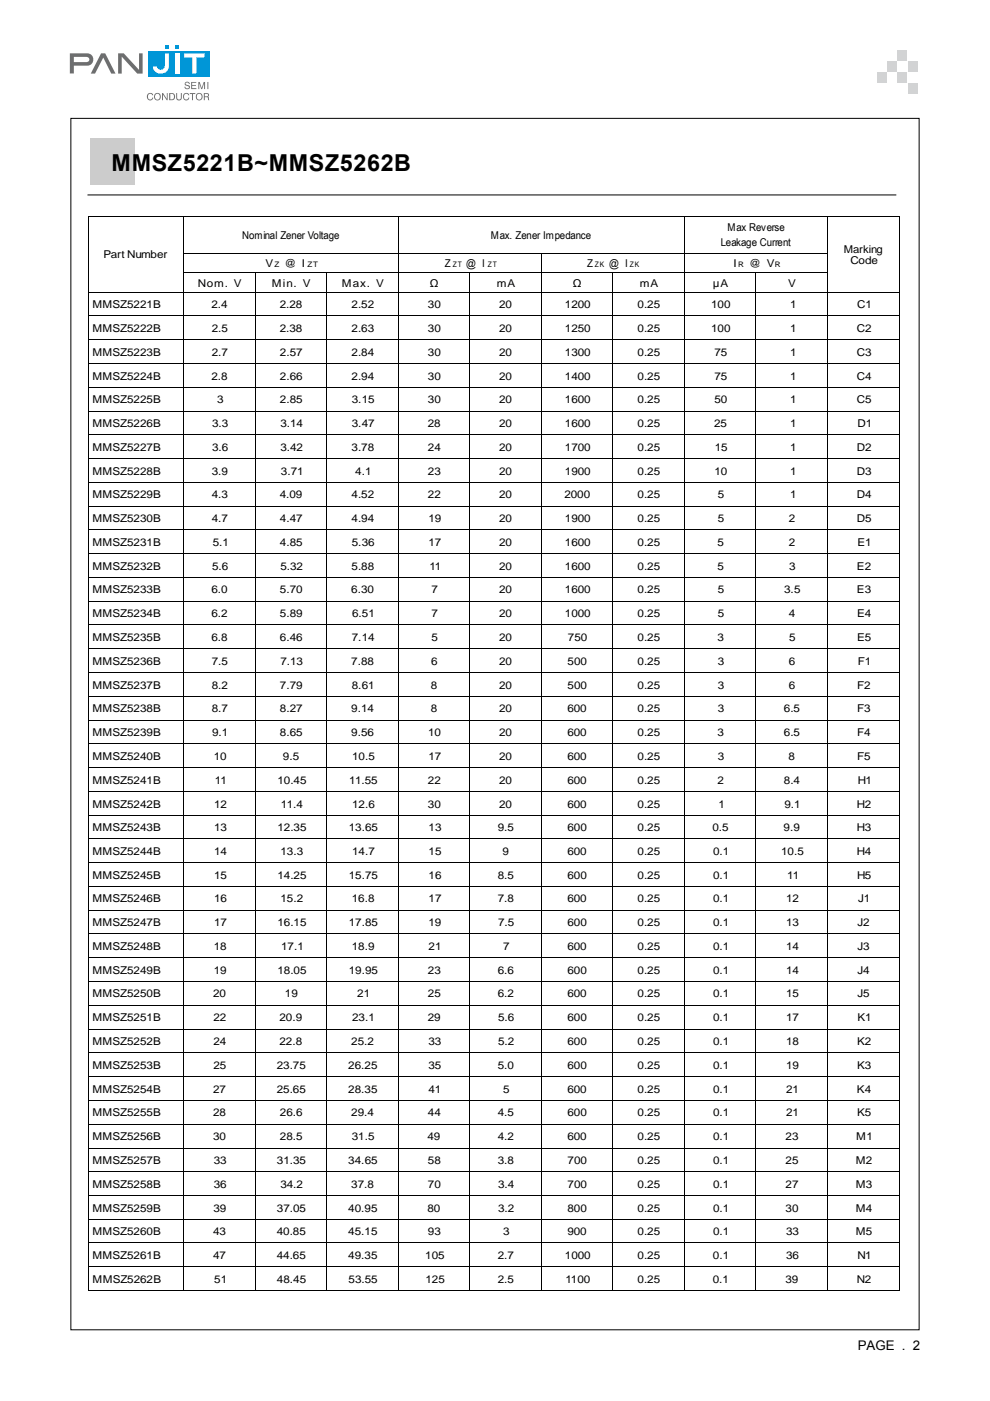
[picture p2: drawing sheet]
<svg xmlns="http://www.w3.org/2000/svg" width="210mm" height="297mm" viewBox="0 0 210 297" stroke-linecap="round" stroke-linejoin="round" font-family="sans-serif">
<defs><g id="words">
<text font-size="4.9" x="23.7" y="36.3">MMSZ5221B~MMSZ5262B</text>
<text font-size="2.8" x="181.9" y="286.3">PAGE . 2</text>
<g font-size="2.3">
<text x="51.3" y="50.6">Nominal Zener Voltage</text>
<text x="104.1" y="50.6">Max. Zener Impedance</text>
<text x="152.8" y="52.2">Leakage Current</text>
<text x="154.2" y="48.9">Max Reverse</text>
<text x="178.9" y="53.6">Marking</text>
<text x="21.9" y="54.7">Part Number</text>
<text x="56.3" y="56.6">V</text>
<text x="60.3" y="56.6">@ I</text>
<text x="94.3" y="56.6">Z</text>
<text x="98.8" y="56.6">@ I</text>
<text x="124.5" y="56.6">Z</text>
<text x="129.2" y="56.6">@ I</text>
<text x="155.5" y="56.6">I</text>
<text x="158.8" y="56.6">@ V</text>
<text x="180.3" y="55.9">Code</text>
<text x="19.6" y="65.3">MMSZ5221B</text>
<text x="42" y="60.8">Nom. V</text>
<text x="44.8" y="65.3">2.4</text>
<text x="57.7" y="60.8">Min. V</text>
<text x="59.3" y="65.3">2.28</text>
<text x="72.4" y="60.8">Max. V</text>
<text x="74.5" y="65.3">2.52</text>
<text x="90.7" y="65.3">30</text>
<text x="91.1" y="60.8">Ω</text>
<text x="105.4" y="60.8">mA</text>
<text x="105.9" y="65.3">20</text>
<text x="119.7" y="65.3">1200</text>
<text x="121.4" y="60.8">Ω</text>
<text x="135.2" y="65.3">0.25</text>
<text x="135.7" y="60.8">mA</text>
<text x="150.8" y="65.3">100</text>
<text x="151.2" y="60.8">μA</text>
<text x="167.1" y="60.8">V</text>
<text x="167.5" y="65.3">1</text>
<text x="181.8" y="65.3">C1</text>
<text x="19.6" y="70.4">MMSZ5222B</text>
<text x="44.9" y="70.4">2.5</text>
<text x="59.3" y="70.4">2.38</text>
<text x="74.5" y="70.4">2.63</text>
<text x="90.7" y="70.4">30</text>
<text x="105.9" y="70.4">20</text>
<text x="119.7" y="70.4">1250</text>
<text x="135.2" y="70.4">0.25</text>
<text x="150.8" y="70.4">100</text>
<text x="167.5" y="70.4">1</text>
<text x="181.7" y="70.4">C2</text>
<text x="19.6" y="75.4">MMSZ5223B</text>
<text x="44.9" y="75.4">2.7</text>
<text x="59.4" y="75.4">2.57</text>
<text x="74.5" y="75.4">2.84</text>
<text x="90.7" y="75.4">30</text>
<text x="105.9" y="75.4">20</text>
<text x="119.7" y="75.4">1300</text>
<text x="135.2" y="75.4">0.25</text>
<text x="151.5" y="75.4">75</text>
<text x="167.5" y="75.4">1</text>
<text x="181.7" y="75.4">C3</text>
<text x="19.6" y="80.5">MMSZ5224B</text>
<text x="44.8" y="80.5">2.8</text>
<text x="59.4" y="80.5">2.66</text>
<text x="74.5" y="80.5">2.94</text>
<text x="90.7" y="80.5">30</text>
<text x="105.9" y="80.5">20</text>
<text x="119.7" y="80.5">1400</text>
<text x="135.2" y="80.5">0.25</text>
<text x="151.5" y="80.5">75</text>
<text x="167.5" y="80.5">1</text>
<text x="181.7" y="80.5">C4</text>
<text x="19.6" y="85.5">MMSZ5225B</text>
<text x="46" y="85.5">3</text>
<text x="59.4" y="85.5">2.85</text>
<text x="74.6" y="85.5">3.15</text>
<text x="90.7" y="85.5">30</text>
<text x="105.9" y="85.5">20</text>
<text x="119.7" y="85.5">1600</text>
<text x="135.2" y="85.5">0.25</text>
<text x="151.5" y="85.5">50</text>
<text x="167.5" y="85.5">1</text>
<text x="181.7" y="85.5">C5</text>
<text x="19.6" y="90.6">MMSZ5226B</text>
<text x="19.6" y="95.6">MMSZ5227B</text>
<text x="45" y="90.6">3.3</text>
<text x="45" y="95.6">3.6</text>
<text x="59.4" y="90.6">3.14</text>
<text x="59.4" y="95.6">3.42</text>
<text x="74.5" y="95.6">3.78</text>
<text x="74.6" y="90.6">3.47</text>
<text x="90.7" y="90.6">28</text>
<text x="90.7" y="95.6">24</text>
<text x="105.9" y="90.6">20</text>
<text x="105.9" y="95.6">20</text>
<text x="119.7" y="90.6">1600</text>
<text x="119.7" y="95.6">1700</text>
<text x="135.2" y="90.6">0.25</text>
<text x="135.2" y="95.6">0.25</text>
<text x="151.4" y="90.6">25</text>
<text x="151.5" y="95.6">15</text>
<text x="167.5" y="90.6">1</text>
<text x="167.5" y="95.6">1</text>
<text x="181.7" y="95.6">D2</text>
<text x="181.8" y="90.6">D1</text>
<text x="19.6" y="100.6">MMSZ5228B</text>
<text x="44.9" y="100.6">3.9</text>
<text x="59.5" y="100.6">3.71</text>
<text x="75.3" y="100.6">4.1</text>
<text x="90.7" y="100.6">23</text>
<text x="105.9" y="100.6">20</text>
<text x="119.7" y="100.6">1900</text>
<text x="135.2" y="100.6">0.25</text>
<text x="151.5" y="100.6">10</text>
<text x="167.5" y="100.6">1</text>
<text x="181.7" y="100.6">D3</text>
<text x="19.6" y="105.7">MMSZ5229B</text>
<text x="44.9" y="105.7">4.3</text>
<text x="59.3" y="105.7">4.09</text>
<text x="74.5" y="105.7">4.52</text>
<text x="90.7" y="105.7">22</text>
<text x="105.9" y="105.7">20</text>
<text x="119.7" y="105.7">2000</text>
<text x="135.2" y="105.7">0.25</text>
<text x="152.2" y="105.7">5</text>
<text x="167.5" y="105.7">1</text>
<text x="181.7" y="105.7">D4</text>
<text x="19.6" y="110.7">MMSZ5230B</text>
<text x="44.9" y="110.7">4.7</text>
<text x="59.4" y="110.7">4.47</text>
<text x="74.5" y="110.7">4.94</text>
<text x="90.8" y="110.7">19</text>
<text x="105.9" y="110.7">20</text>
<text x="119.7" y="110.7">1900</text>
<text x="135.2" y="110.7">0.25</text>
<text x="152.2" y="110.7">5</text>
<text x="167.3" y="110.7">2</text>
<text x="181.7" y="110.7">D5</text>
<text x="19.6" y="115.7">MMSZ5231B</text>
<text x="45.1" y="115.7">5.1</text>
<text x="59.4" y="115.7">4.85</text>
<text x="74.6" y="115.7">5.36</text>
<text x="90.8" y="115.7">17</text>
<text x="105.9" y="115.7">20</text>
<text x="119.7" y="115.7">1600</text>
<text x="135.2" y="115.7">0.25</text>
<text x="152.1" y="115.7">5</text>
<text x="167.3" y="115.7">2</text>
<text x="181.8" y="115.7">E1</text>
<text x="19.6" y="120.8">MMSZ5232B</text>
<text x="19.6" y="125.8">MMSZ5233B</text>
<text x="44.8" y="125.8">6.0</text>
<text x="45" y="120.8">5.6</text>
<text x="59.4" y="125.8">5.70</text>
<text x="59.4" y="120.8">5.32</text>
<text x="74.5" y="125.8">6.30</text>
<text x="74.5" y="120.8">5.88</text>
<text x="91" y="120.8">11</text>
<text x="91.5" y="125.8">7</text>
<text x="105.9" y="120.8">20</text>
<text x="105.9" y="125.8">20</text>
<text x="119.7" y="120.8">1600</text>
<text x="119.7" y="125.8">1600</text>
<text x="135.2" y="120.8">0.25</text>
<text x="135.2" y="125.8">0.25</text>
<text x="152.1" y="120.8">5</text>
<text x="152.2" y="125.8">5</text>
<text x="166.3" y="125.8">3.5</text>
<text x="167.3" y="120.8">3</text>
<text x="181.7" y="120.8">E2</text>
<text x="181.7" y="125.8">E3</text>
<text x="19.6" y="130.9">MMSZ5234B</text>
<text x="44.8" y="130.9">6.2</text>
<text x="59.4" y="130.9">5.89</text>
<text x="74.7" y="130.9">6.51</text>
<text x="91.5" y="130.9">7</text>
<text x="105.9" y="130.9">20</text>
<text x="119.7" y="130.9">1000</text>
<text x="135.2" y="130.9">0.25</text>
<text x="152.2" y="130.9">5</text>
<text x="167.3" y="130.9">4</text>
<text x="181.7" y="130.9">E4</text>
<text x="19.6" y="135.9">MMSZ5235B</text>
<text x="44.8" y="135.9">6.8</text>
<text x="59.4" y="135.9">6.46</text>
<text x="74.6" y="135.9">7.14</text>
<text x="91.5" y="135.9">5</text>
<text x="105.9" y="135.9">20</text>
<text x="120.4" y="135.9">750</text>
<text x="135.2" y="135.9">0.25</text>
<text x="152.1" y="135.9">3</text>
<text x="167.3" y="135.9">5</text>
<text x="181.7" y="135.9">E5</text>
<text x="19.6" y="140.9">MMSZ5236B</text>
<text x="44.9" y="140.9">7.5</text>
<text x="59.4" y="140.9">7.13</text>
<text x="74.5" y="140.9">7.88</text>
<text x="91.4" y="140.9">6</text>
<text x="105.9" y="140.9">20</text>
<text x="120.3" y="140.9">500</text>
<text x="135.2" y="140.9">0.25</text>
<text x="152.2" y="140.9">3</text>
<text x="167.3" y="140.9">6</text>
<text x="181.9" y="140.9">F1</text>
<text x="19.6" y="146">MMSZ5237B</text>
<text x="44.9" y="146">8.2</text>
<text x="59.4" y="146">7.79</text>
<text x="74.6" y="146">8.61</text>
<text x="91.3" y="146">8</text>
<text x="105.9" y="146">20</text>
<text x="120.3" y="146">500</text>
<text x="135.2" y="146">0.25</text>
<text x="152.2" y="146">3</text>
<text x="167.3" y="146">6</text>
<text x="181.8" y="146">F2</text>
<text x="19.6" y="151">MMSZ5238B</text>
<text x="44.9" y="151">8.7</text>
<text x="59.4" y="151">8.27</text>
<text x="74.5" y="151">9.14</text>
<text x="91.3" y="151">8</text>
<text x="105.9" y="151">20</text>
<text x="120.3" y="151">600</text>
<text x="135.2" y="151">0.25</text>
<text x="152.2" y="151">3</text>
<text x="166.2" y="151">6.5</text>
<text x="181.8" y="151">F3</text>
<text x="19.6" y="156.1">MMSZ5239B</text>
<text x="19.6" y="161.1">MMSZ5240B</text>
<text x="45" y="156.1">9.1</text>
<text x="45.3" y="161.1">10</text>
<text x="59.4" y="156.1">8.65</text>
<text x="60" y="161.1">9.5</text>
<text x="74.5" y="156.1">9.56</text>
<text x="74.7" y="161.1">10.5</text>
<text x="90.8" y="156.1">10</text>
<text x="90.8" y="161.1">17</text>
<text x="105.9" y="156.1">20</text>
<text x="105.9" y="161.1">20</text>
<text x="120.3" y="156.1">600</text>
<text x="120.3" y="161.1">600</text>
<text x="135.2" y="156.1">0.25</text>
<text x="135.2" y="161.1">0.25</text>
<text x="152.1" y="156.1">3</text>
<text x="152.2" y="161.1">3</text>
<text x="166.2" y="156.1">6.5</text>
<text x="167.2" y="161.1">8</text>
<text x="181.8" y="156.1">F4</text>
<text x="181.8" y="161.1">F5</text>
<text x="19.6" y="166.1">MMSZ5241B</text>
<text x="45.5" y="166.1">11</text>
<text x="58.8" y="166.1">10.45</text>
<text x="74" y="166.1">11.55</text>
<text x="90.7" y="166.1">22</text>
<text x="105.9" y="166.1">20</text>
<text x="120.3" y="166.1">600</text>
<text x="135.2" y="166.1">0.25</text>
<text x="152.1" y="166.1">2</text>
<text x="166.2" y="166.1">8.4</text>
<text x="181.9" y="166.1">H1</text>
<text x="19.6" y="171.2">MMSZ5242B</text>
<text x="45.4" y="171.2">12</text>
<text x="59.5" y="171.2">11.4</text>
<text x="74.7" y="171.2">12.6</text>
<text x="90.7" y="171.2">30</text>
<text x="105.9" y="171.2">20</text>
<text x="120.3" y="171.2">600</text>
<text x="135.2" y="171.2">0.25</text>
<text x="152.4" y="171.2">1</text>
<text x="166.3" y="171.2">9.1</text>
<text x="181.7" y="171.2">H2</text>
<text x="19.6" y="176.2">MMSZ5243B</text>
<text x="45.4" y="176.2">13</text>
<text x="58.8" y="176.2">12.35</text>
<text x="74" y="176.2">13.65</text>
<text x="90.9" y="176.2">13</text>
<text x="105.6" y="176.2">9.5</text>
<text x="120.3" y="176.2">600</text>
<text x="135.2" y="176.2">0.25</text>
<text x="151" y="176.2">0.5</text>
<text x="166.2" y="176.2">9.9</text>
<text x="181.7" y="176.2">H3</text>
<text x="19.6" y="181.3">MMSZ5244B</text>
<text x="45.4" y="181.3">14</text>
<text x="59.5" y="181.3">13.3</text>
<text x="74.7" y="181.3">14.7</text>
<text x="90.9" y="181.3">15</text>
<text x="106.5" y="181.3">9</text>
<text x="120.3" y="181.3">600</text>
<text x="135.2" y="181.3">0.25</text>
<text x="151.2" y="181.3">0.1</text>
<text x="165.6" y="181.3">10.5</text>
<text x="181.7" y="181.3">H4</text>
<text x="19.6" y="186.3">MMSZ5245B</text>
<text x="19.6" y="191.3">MMSZ5246B</text>
<text x="45.4" y="186.3">15</text>
<text x="45.4" y="191.3">16</text>
<text x="58.8" y="186.3">14.25</text>
<text x="59.5" y="191.3">15.2</text>
<text x="74" y="186.3">15.75</text>
<text x="74.6" y="191.3">16.8</text>
<text x="90.9" y="186.3">16</text>
<text x="90.9" y="191.3">17</text>
<text x="105.6" y="186.3">8.5</text>
<text x="105.6" y="191.3">7.8</text>
<text x="120.3" y="191.3">600</text>
<text x="120.3" y="186.3">600</text>
<text x="135.2" y="186.3">0.25</text>
<text x="135.2" y="191.3">0.25</text>
<text x="151.2" y="186.3">0.1</text>
<text x="151.2" y="191.3">0.1</text>
<text x="166.7" y="191.3">12</text>
<text x="166.9" y="186.3">11</text>
<text x="181.7" y="186.3">H5</text>
<text x="181.9" y="191.3">J1</text>
<text x="19.6" y="196.4">MMSZ5247B</text>
<text x="45.4" y="196.4">17</text>
<text x="58.8" y="196.4">16.15</text>
<text x="74" y="196.4">17.85</text>
<text x="90.8" y="196.4">19</text>
<text x="105.6" y="196.4">7.5</text>
<text x="120.3" y="196.4">600</text>
<text x="135.2" y="196.4">0.25</text>
<text x="151.2" y="196.4">0.1</text>
<text x="166.7" y="196.4">13</text>
<text x="181.8" y="196.4">J2</text>
<text x="19.6" y="201.4">MMSZ5248B</text>
<text x="45.3" y="201.4">18</text>
<text x="59.6" y="201.4">17.1</text>
<text x="74.6" y="201.4">18.9</text>
<text x="90.9" y="201.4">21</text>
<text x="106.7" y="201.4">7</text>
<text x="120.3" y="201.4">600</text>
<text x="135.2" y="201.4">0.25</text>
<text x="151.2" y="201.4">0.1</text>
<text x="166.7" y="201.4">14</text>
<text x="181.8" y="201.4">J3</text>
<text x="19.6" y="206.4">MMSZ5249B</text>
<text x="45.3" y="206.4">19</text>
<text x="58.8" y="206.4">18.05</text>
<text x="74" y="206.4">19.95</text>
<text x="90.7" y="206.4">23</text>
<text x="105.6" y="206.4">6.6</text>
<text x="120.3" y="206.4">600</text>
<text x="135.2" y="206.4">0.25</text>
<text x="151.2" y="206.4">0.1</text>
<text x="166.7" y="206.4">14</text>
<text x="181.8" y="206.4">J4</text>
<text x="19.6" y="211.5">MMSZ5250B</text>
<text x="45.2" y="211.5">20</text>
<text x="60.4" y="211.5">19</text>
<text x="75.7" y="211.5">21</text>
<text x="90.7" y="211.5">25</text>
<text x="105.6" y="211.5">6.2</text>
<text x="120.3" y="211.5">600</text>
<text x="135.2" y="211.5">0.25</text>
<text x="151.2" y="211.5">0.1</text>
<text x="166.7" y="211.5">15</text>
<text x="181.8" y="211.5">J5</text>
<text x="19.6" y="216.6">MMSZ5251B</text>
<text x="19.6" y="221.6">MMSZ5252B</text>
<text x="45.3" y="216.6">22</text>
<text x="45.3" y="221.6">24</text>
<text x="59.3" y="216.6">20.9</text>
<text x="59.3" y="221.6">22.8</text>
<text x="74.5" y="221.6">25.2</text>
<text x="74.7" y="216.6">23.1</text>
<text x="90.7" y="216.6">29</text>
<text x="90.8" y="221.6">33</text>
<text x="105.6" y="216.6">5.6</text>
<text x="105.6" y="221.6">5.2</text>
<text x="120.3" y="216.6">600</text>
<text x="120.3" y="221.6">600</text>
<text x="135.2" y="216.6">0.25</text>
<text x="135.2" y="221.6">0.25</text>
<text x="151.2" y="216.6">0.1</text>
<text x="151.2" y="221.6">0.1</text>
<text x="166.7" y="221.6">18</text>
<text x="166.7" y="216.6">17</text>
<text x="181.7" y="221.6">K2</text>
<text x="181.8" y="216.6">K1</text>
<text x="19.6" y="226.6">MMSZ5253B</text>
<text x="45.3" y="226.6">25</text>
<text x="58.7" y="226.6">23.75</text>
<text x="73.8" y="226.6">26.25</text>
<text x="90.8" y="226.6">35</text>
<text x="105.6" y="226.6">5.0</text>
<text x="120.3" y="226.6">600</text>
<text x="135.2" y="226.6">0.25</text>
<text x="151.2" y="226.6">0.1</text>
<text x="166.7" y="226.6">19</text>
<text x="181.7" y="226.6">K3</text>
<text x="19.6" y="231.7">MMSZ5254B</text>
<text x="45.2" y="231.7">27</text>
<text x="58.7" y="231.7">25.65</text>
<text x="73.8" y="231.7">28.35</text>
<text x="90.8" y="231.7">41</text>
<text x="106.7" y="231.7">5</text>
<text x="120.3" y="231.7">600</text>
<text x="135.2" y="231.7">0.25</text>
<text x="151.2" y="231.7">0.1</text>
<text x="166.7" y="231.7">21</text>
<text x="181.7" y="231.7">K4</text>
<text x="19.6" y="236.7">MMSZ5255B</text>
<text x="45.2" y="236.7">28</text>
<text x="59.4" y="236.7">26.6</text>
<text x="74.5" y="236.7">29.4</text>
<text x="90.7" y="236.7">44</text>
<text x="105.6" y="236.7">4.5</text>
<text x="120.3" y="236.7">600</text>
<text x="135.2" y="236.7">0.25</text>
<text x="151.2" y="236.7">0.1</text>
<text x="166.7" y="236.7">21</text>
<text x="181.7" y="236.7">K5</text>
<text x="19.6" y="241.8">MMSZ5256B</text>
<text x="45.2" y="241.8">30</text>
<text x="59.4" y="241.8">28.5</text>
<text x="74.6" y="241.8">31.5</text>
<text x="90.7" y="241.8">49</text>
<text x="105.6" y="241.8">4.2</text>
<text x="120.3" y="241.8">600</text>
<text x="135.2" y="241.8">0.25</text>
<text x="151.2" y="241.8">0.1</text>
<text x="166.6" y="241.8">23</text>
<text x="181.6" y="241.8">M1</text>
<text x="19.6" y="246.8">MMSZ5257B</text>
<text x="19.6" y="251.8">MMSZ5258B</text>
<text x="45.3" y="246.8">33</text>
<text x="45.3" y="251.8">36</text>
<text x="58.7" y="246.8">31.35</text>
<text x="59.4" y="251.8">34.2</text>
<text x="73.8" y="246.8">34.65</text>
<text x="74.5" y="251.8">37.8</text>
<text x="90.7" y="246.8">58</text>
<text x="90.7" y="251.8">70</text>
<text x="105.6" y="246.8">3.8</text>
<text x="105.6" y="251.8">3.4</text>
<text x="120.3" y="246.8">700</text>
<text x="120.3" y="251.8">700</text>
<text x="135.2" y="246.8">0.25</text>
<text x="135.2" y="251.8">0.25</text>
<text x="151.2" y="246.8">0.1</text>
<text x="151.2" y="251.8">0.1</text>
<text x="166.6" y="246.8">25</text>
<text x="166.6" y="251.8">27</text>
<text x="181.4" y="246.8">M2</text>
<text x="181.4" y="251.8">M3</text>
<text x="19.6" y="256.9">MMSZ5259B</text>
<text x="45.3" y="256.9">39</text>
<text x="58.7" y="256.9">37.05</text>
<text x="73.8" y="256.9">40.95</text>
<text x="90.7" y="256.9">80</text>
<text x="105.6" y="256.9">3.2</text>
<text x="120.3" y="256.9">800</text>
<text x="135.2" y="256.9">0.25</text>
<text x="151.2" y="256.9">0.1</text>
<text x="166.6" y="256.9">30</text>
<text x="181.4" y="256.9">M4</text>
<text x="19.6" y="261.9">MMSZ5260B</text>
<text x="45.2" y="261.9">43</text>
<text x="58.7" y="261.9">40.85</text>
<text x="73.8" y="261.9">45.15</text>
<text x="90.7" y="261.9">93</text>
<text x="106.7" y="261.9">3</text>
<text x="120.3" y="261.9">900</text>
<text x="135.2" y="261.9">0.25</text>
<text x="151.2" y="261.9">0.1</text>
<text x="166.7" y="261.9">33</text>
<text x="181.4" y="261.9">M5</text>
<text x="19.6" y="266.9">MMSZ5261B</text>
<text x="45.2" y="266.9">47</text>
<text x="58.7" y="266.9">44.65</text>
<text x="73.8" y="266.9">49.35</text>
<text x="90.1" y="266.9">105</text>
<text x="105.6" y="266.9">2.7</text>
<text x="119.7" y="266.9">1000</text>
<text x="135.2" y="266.9">0.25</text>
<text x="151.2" y="266.9">0.1</text>
<text x="166.7" y="266.9">36</text>
<text x="181.8" y="266.9">N1</text>
<text x="19.6" y="272">MMSZ5262B</text>
<text x="45.4" y="272">51</text>
<text x="58.7" y="272">48.45</text>
<text x="73.9" y="272">53.55</text>
<text x="90.2" y="272">125</text>
<text x="105.5" y="272">2.5</text>
<text x="119.9" y="272">1100</text>
<text x="135.2" y="272">0.25</text>
<text x="151.1" y="272">0.1</text>
<text x="166.5" y="272">39</text>
<text x="181.7" y="272">N2</text>
</g>
<g font-size="1.6">
<text x="58.2" y="56.6">Z</text>
<text x="65.2" y="56.6">ZT</text>
<text x="96" y="56.5">ZT</text>
<text x="103.4" y="56.5">ZT</text>
<text x="126.1" y="56.6">ZK</text>
<text x="133.5" y="56.6">ZK</text>
<text x="156.5" y="56.6">R</text>
<text x="164.3" y="56.6">R</text>
</g>
</g></defs>
<path d="M31.4 10.8h13v5.4h-13z" fill="#0096d7"/>
<g fill="#6d6e70">
<path d="M21.4 11.3h.9l2.2 4.3h-.9l-1.7-3.4-1.8 3.4h-.9z" fill-rule="evenodd"/>
<path d="M25 11.3h1.2l3.3 3.5v-3.5h.7v4.3h-1.1l-3.3-3.6v3.6h-.8z" fill-rule="evenodd"/>
</g>
<path d="M34.9 11.3h.9v2.7a1.73 1.73 0 0 1-1.7 1.6 1.73 1.73 0 0 1-1.7-1.5h.8l.3 .5a.83 .83 0 0 0 .9 .2 .83 .83 0 0 0 .5-.7z" fill-rule="evenodd" fill="#fff"/>
<path d="M14.8 11.3h3.7a1.31 1.31 0 0 1 1.3 1.3 1.31 1.31 0 0 1-1.3 1.3h-2.8v1.7h-.9zM15.7 12.1h2.9a.52 .52 0 0 1 .3 .5 .52 .52 0 0 1-.2 .5l-3 .1z" fill-rule="evenodd" fill="#6d6e70"/>
<path d="M37.1 11.3h1v4.3h-1z" fill="#fff"/>
<path d="M39 11.3h4.4v.9h-1.8v3.4h-.8v-3.4h-1.8z" fill-rule="evenodd" fill="#fff"/>
<g fill="#0096d7">
<path d="M35 9.5h.8v.8h-.8z"/>
<path d="M37.1 9.5h.8v.8h-.8z"/>
</g>
<g fill="#6d6e70">
<path d="M39.3 17.5l.7-.1 .2 .4h-.2a.3 .3 0 0 0-.3-.3 .3 .3 0 0 0-.2 .5h.2a.49 .49 0 0 1 .6 .6 .49 .49 0 0 1-.8 .3l-.4-.3v-.2h.2a.33 .33 0 0 0 .4 .4 .33 .33 0 0 0 .2-.5l-.2-.1a.45 .45 0 0 1-.5-.2 .45 .45 0 0 1 .1-.5zM40.5 17.4h1.1v.2h-.9v.4h.9v.2h-.9v.5h.9v.2h-1.1zM42 17.4h.3l.4 1.3 .5-1.3h.3v1.5h-.2v-1.3l-.4 1.3h-.2l-.4-1.3v1.3h-.3zM44 17.4h.2v1.5h-.2z" fill-rule="evenodd"/>
<path d="M31.3 19.9a.66 .66 0 0 1 .7-.2 .66 .66 0 0 1 .5 .5h-.2a.56 .56 0 0 0-1 .2 .56 .56 0 0 0 .7 .7l.3-.4h.2a.73 .73 0 0 1-1.1 .5 .73 .73 0 0 1-.2-1.1zM33 20.1a.6 .6 0 0 0-.1 .8 .6 .6 0 0 0 .9 0 .6 .6 0 0 0-.1-.8l-.3-.2zM32.9 19.9a.75 .75 0 0 1 1.1 .1 .75 .75 0 0 1-.3 1.1 .75 .75 0 0 1-1-.4zM34.3 19.7h.3l.8 1.3v-1.3h.1v1.5h-.2l-.7-1.2v1.2h-.3zM36.1 19.9v1.2a.61 .61 0 0 0 .8-.6 .61 .61 0 0 0-.8-.6zM35.9 19.7h.5a.76 .76 0 0 1 .7 .8 .76 .76 0 0 1-.7 .7h-.5zM37.4 19.7h.2v1a.39 .39 0 0 0 .4 .4 .39 .39 0 0 0 .3-.4v-1h.2v1a.6 .6 0 0 1-.5 .6 .6 .6 0 0 1-.6-.6zM39 19.9a.66 .66 0 0 1 1.1 .3h-.2a.51 .51 0 0 0-.7-.3 .51 .51 0 0 0-.2 .8 .45 .45 0 0 0 .5 .4 .45 .45 0 0 0 .4-.4h.2a.7 .7 0 0 1-.9 .6 .7 .7 0 0 1-.4-1.1zM40.2 19.7h1.2v.2h-.5v1.3h-.2v-1.3h-.5zM41.8 20.1a.57 .57 0 0 0 .1 .9 .57 .57 0 0 0 .8-.3 .55 .55 0 0 0-.2-.7 .55 .55 0 0 0-.7 .1zM41.7 19.9a.75 .75 0 0 1 1.1 .1 .75 .75 0 0 1-.1 1.1 .75 .75 0 0 1-1.1-.2l-.1-.6zM43.4 19.9v.5l.7-.1-.1-.3zM43.2 19.7h.6a.43 .43 0 0 1 .5 .3 .43 .43 0 0 1-.2 .5l.3 .7h-.3l-.1-.5-.3-.1h-.3v.6h-.2z" fill-rule="evenodd"/>
</g>
<path d="M15 25.1h179.9v256.8h-179.9z" fill="none" stroke="#000" stroke-width=".21"/>
<g fill="#d1d3d4">
<path d="M190.4 15.4h1.9v2.1h-1.9z"/>
<path d="M192.6 13h2v2.2h-2z"/>
<path d="M192.6 17.6h2v2.1h-2z"/>
<path d="M186 15.4h2v2.1h-2z"/>
<path d="M188.2 13h2v2.2h-2z"/>
<path d="M190.4 10.6h1.9v2.1h-1.9z"/>
</g>
<path d="M19 29.3h9.5v9.8h-9.5z" fill="#ccc"/>
<g fill="none" stroke="#000" stroke-width=".21">
<path d="M18.5 41.3h171.5M18.7 45.9v7.7M18.7 53.7v4.1M18.7 57.9v4M18.8 45.8h171.9M39 45.9v7.7M39 53.7v4.1M39 57.9v4M39 53.7h45.4M39 57.8h15.1M54.1 57.9v4M54.2 57.8h15"/>
<path d="M69.3 57.9v4M69.3 57.8h15.1M84.5 45.9v7.7M84.5 53.7v4.1M84.5 57.9v4M84.5 53.7h30.2M84.5 57.8h15.1M99.6 57.9v4M99.7 57.8h15M114.8 53.7v4.1M114.8 57.9v4M114.8 53.7h30.3"/>
<path d="M114.8 57.8h15.1M129.9 57.9v4M130 57.8h15.1M145.1 45.9v7.7M145.1 53.7v4.1M145.1 57.9v4M145.2 53.7h30.2M145.2 57.8h15M160.2 57.9v4M160.3 57.8h15.1M175.4 45.9v7.7M175.4 53.7v4.1"/>
<path d="M175.4 57.9v4M190.7 45.9v7.7M190.7 53.7v4.1M190.7 57.9v4M18.7 62v4.9M18.7 67v5M18.7 72.1v5M18.7 77.1v5M18.8 61.9l20.2 .1v4.9M18.8 67h20.2v5M18.8 72l20.2 .1v5h-20.2M39 77.1v5"/>
<path d="M39 61.9l15.1 .1v4.9M39 67h15.1v5M39 72l15.1 .1v5h-15.1M54.1 77.1v5M54.2 61.9h15M54.2 67h15M54.2 72h15M54.2 77.1h15M69.3 62v4.9M69.3 67v5M69.3 72.1v5M69.3 77.1v5"/>
<path d="M69.3 61.9l15.2 .1v4.9M69.3 67h15.2v5M69.3 72l15.2 .1v5h-15.2M84.5 77.1v5M84.5 61.9l15.1 .1v4.9M84.5 67h15.1v5M84.5 72l15.1 .1v5h-15.1M99.6 77.1v5M99.7 61.9l15.1 .1v4.9M99.7 67h15.1v5M99.7 72l15.1 .1v5h-15.1M114.8 77.1v5"/>
<path d="M114.8 61.9l15.1 .1v4.9M114.8 67h15.1v5M114.8 72l15.1 .1v5h-15.1M129.9 77.1v5M130 61.9l15.1 .1v4.9M130 67h15.1v5M130 72l15.1 .1v5h-15.1M145.1 77.1v5M145.2 61.9l15 .1v4.9M145.2 67h15v5M145.2 72l15 .1v5h-15M160.2 77.1v5"/>
<path d="M160.3 61.9h15.1M160.3 67h15.1M160.3 72h15.1M160.3 77.1h15.1M175.4 62v4.9M175.4 67v5M175.4 72.1v5M175.4 77.1v5M175.5 61.9h15.2M175.5 67h15.2M175.5 72h15.2M175.5 77.1h15.2"/>
<path d="M190.7 62v4.9M190.7 67v5M190.7 72.1v5M190.7 77.1v5M18.7 82.2v4.9M18.7 87.2v5M18.7 92.3v4.9M18.7 97.3v5M18.8 82.1l20.2 .1v4.9M18.8 87.2h20.2v5M18.8 92.2l20.2 .1v4.9M18.8 97.2h20.2"/>
<path d="M39 97.3v5M39 82.1l15.1 .1v4.9M39 87.2h15.1v5M39 92.2l15.1 .1v4.9M39 97.2h15.1M54.1 97.3v5M54.2 82.1h15M54.2 87.2h15M54.2 92.2h15M54.2 97.2h15M69.3 82.2v4.9M69.3 87.2v5"/>
<path d="M69.3 92.3v4.9M69.3 97.3v5M69.3 82.1l15.2 .1v4.9M69.3 87.2h15.2v5M69.3 92.2l15.2 .1v4.9M69.3 97.2h15.1M84.5 97.3v5M84.5 82.1l15.1 .1v4.9M84.5 87.2h15.1v5M84.5 92.2l15.1 .1v4.9M84.5 97.2h15.1M99.6 97.3v5"/>
<path d="M99.7 82.1l15.1 .1v4.9M99.7 87.2h15.1v5M99.7 92.2l15.1 .1v4.9M99.7 97.2h15M114.8 97.3v5M114.8 82.1l15.1 .1v4.9M114.8 87.2h15.1v5M114.8 92.2l15.1 .1v4.9M114.8 97.2h15.1M129.9 97.3v5M130 82.1l15.1 .1v4.9M130 87.2h15.1v5"/>
<path d="M130 92.2l15.1 .1v4.9M130 97.2h15.1M145.1 97.3v5M145.2 82.1l15 .1v4.9M145.2 87.2h15v5M145.2 92.2l15 .1v4.9M145.2 97.2h15M160.2 97.3v5M160.3 82.1h15.1M160.3 87.2h15.1M160.3 92.2h15.1M160.3 97.2h15.1"/>
<path d="M175.4 82.2v4.9M175.4 87.2v5M175.4 92.3v4.9M175.4 97.3v5M175.5 82.1h15.2M175.5 87.2h15.2M175.5 92.2h15.2M175.5 97.2h15.2M190.7 82.2v4.9M190.7 87.2v5M190.7 92.3v4.9M190.7 97.3v5"/>
<path d="M18.7 102.3v4.9M18.7 107.4v4.9M18.7 112.4v4.9M18.7 117.4v5M18.8 102.3h20.2M18.8 107.3h20.2M18.8 112.3h20.2M18.8 117.4h20.2M39 102.3v4.9M39 107.4v4.9M39 112.4v4.9M39 117.4v5"/>
<path d="M39 102.3h15.1M39 107.3h15.1M39 112.3h15.1M39 117.4h15.1M54.1 102.3v4.9M54.1 107.4v4.9M54.1 112.4v4.9M54.1 117.4v5M54.2 102.3h15M54.2 107.3h15M54.2 112.3h15M54.2 117.4h15"/>
<path d="M69.3 102.3v4.9M69.3 107.4v4.9M69.3 112.4v4.9M69.3 117.4v5M69.3 102.3h15.1M69.3 107.3h15.1M69.3 112.3h15.1M69.3 117.4h15.1M84.5 102.3v4.9M84.5 107.4v4.9M84.5 112.4v4.9M84.5 117.4v5"/>
<path d="M84.5 102.3h15.1M84.5 107.3h15.1M84.5 112.3h15.1M84.5 117.4h15.1M99.6 102.3v4.9M99.6 107.4v4.9M99.6 112.4v4.9M99.6 117.4v5M99.7 102.3h15M99.7 107.3h15M99.7 112.3h15M99.7 117.4h15"/>
<path d="M114.8 102.3v4.9M114.8 107.4v4.9M114.8 112.4v4.9M114.8 117.4v5M114.8 102.3h15.1M114.8 107.3h15.1M114.8 112.3h15.1M114.8 117.4h15.1M129.9 102.3v4.9M129.9 107.4v4.9M129.9 112.4v4.9M129.9 117.4v5"/>
<path d="M130 102.3h15.1M130 107.3h15.1M130 112.3h15.1M130 117.4h15.1M145.1 102.3v4.9M145.1 107.4v4.9M145.1 112.4v4.9M145.1 117.4v5M145.2 102.3h15M145.2 107.3h15M145.2 112.3h15M145.2 117.4h15"/>
<path d="M160.2 102.3v4.9M160.2 107.4v4.9M160.2 112.4v4.9M160.2 117.4v5M160.3 102.3h15.1M160.3 107.3h15.1M160.3 112.3h15.1M160.3 117.4h15.1M175.4 102.3v4.9M175.4 107.4v4.9M175.4 112.4v4.9M175.4 117.4v5"/>
<path d="M175.5 102.3h15.2M175.5 107.3h15.2M175.5 112.3h15.2M175.5 117.4h15.2M190.7 102.3v4.9M190.7 107.4v4.9M190.7 112.4v4.9M190.7 117.4v5M18.7 122.4v5M18.7 127.5v4.9M18.7 132.5v5M18.7 137.6v5"/>
<path d="M18.8 122.4h20.2M18.8 127.4h20.2M18.8 137.6h20.2M39 122.4v5M39 127.5v4.9l-20.2 .1M39 132.5v5M39 137.6v5M39 122.4h15.1M39 127.4h15.1M39 137.6h15.1M54.1 122.4v5M54.1 127.5v4.9l-15.1 .1"/>
<path d="M54.1 132.5v5M54.1 137.6v5M54.2 122.4h15M54.2 127.4h15M54.2 132.5h15M54.2 137.6h15M69.3 122.4v5M69.3 127.5v4.9M69.3 132.5v5M69.3 137.6v5M69.3 122.4h15.1M69.3 127.4h15.1"/>
<path d="M69.3 137.6h15.1M84.5 122.4v5M84.5 127.5v4.9l-15.2 .1M84.5 132.5v5M84.5 137.6v5M84.5 122.4h15.1M84.5 127.4h15.1M84.5 137.6h15.1M99.6 122.4v5M99.6 127.5v4.9l-15.1 .1M99.6 132.5v5M99.6 137.6v5"/>
<path d="M99.7 122.4h15M99.7 127.4h15M99.7 137.6h15M114.8 122.4v5M114.8 127.5v4.9l-15.1 .1M114.8 132.5v5M114.8 137.6v5M114.8 122.4h15.1M114.8 127.4h15.1M114.8 137.6h15.1M129.9 122.4v5M129.9 127.5v4.9l-15.1 .1"/>
<path d="M129.9 132.5v5M129.9 137.6v5M130 122.4h15.1M130 127.4h15.1M130 137.6h15.1M145.1 122.4v5M145.1 127.5v4.9l-15.1 .1M145.1 132.5v5M145.1 137.6v5M145.2 122.4h15M145.2 127.4h15M145.2 137.6h15"/>
<path d="M160.2 122.4v5M160.2 127.5v4.9l-15 .1M160.2 132.5v5M160.2 137.6v5M160.3 122.4h15.1M160.3 127.4h15.1M160.3 132.5h15.1M160.3 137.6h15.1M175.4 122.4v5M175.4 127.5v4.9M175.4 132.5v5M175.4 137.6v5"/>
<path d="M175.5 122.4h15.2M175.5 127.4h15.2M175.5 132.5h15.2M175.5 137.6h15.2M190.7 122.4v5M190.7 127.5v4.9M190.7 132.5v5M190.7 137.6v5M18.7 142.6v5M18.7 147.7v4.9M18.7 152.7v5M18.7 157.8v4.9"/>
<path d="M18.8 142.6h20.2M18.8 147.6h20.2M18.8 152.7h20.2M39 142.6v5M39 147.7v4.9M39 152.7v5h-20.2M39 157.8v4.9l-20.2 .1M39 142.6h15.1M39 147.6h15.1M39 152.7h15.1M54.1 142.6v5M54.1 147.7v4.9"/>
<path d="M54.1 152.7v5h-15.1M54.1 157.8v4.9l-15.1 .1M54.2 142.6h15M54.2 147.6h15M54.2 152.7h15M54.2 157.7h15M69.3 142.6v5M69.3 147.7v4.9M69.3 152.7v5M69.3 157.8v4.9M69.3 142.6h15.1M69.3 147.6h15.1"/>
<path d="M69.3 152.7h15.1M84.5 142.6v5M84.5 147.7v4.9M84.5 152.7v5h-15.2M84.5 157.8v4.9l-15.2 .1M84.5 142.6h15.1M84.5 147.6h15.1M84.5 152.7h15.1M99.6 142.6v5M99.6 147.7v4.9M99.6 152.7v5h-15.1M99.6 157.8v4.9l-15.1 .1"/>
<path d="M99.7 142.6h15M99.7 147.6h15M99.7 152.7h15M114.8 142.6v5M114.8 147.7v4.9M114.8 152.7v5h-15.1M114.8 157.8v4.9l-15.1 .1M114.8 142.6h15.1M114.8 147.6h15.1M114.8 152.7h15.1M129.9 142.6v5M129.9 147.7v4.9"/>
<path d="M129.9 152.7v5h-15.1M129.9 157.8v4.9l-15.1 .1M130 142.6h15.1M130 147.6h15.1M130 152.7h15.1M145.1 142.6v5M145.1 147.7v4.9M145.1 152.7v5h-15.1M145.1 157.8v4.9l-15.1 .1M145.2 142.6h15M145.2 147.6h15M145.2 152.7h15"/>
<path d="M160.2 142.6v5M160.2 147.7v4.9M160.2 152.7v5h-15M160.2 157.8v4.9l-15 .1M160.3 142.6h15.1M160.3 147.6h15.1M160.3 152.7h15.1M160.3 157.7h15.1M175.4 142.6v5M175.4 147.7v4.9M175.4 152.7v5M175.4 157.8v4.9"/>
<path d="M175.5 142.6h15.2M175.5 147.6h15.2M175.5 152.7h15.2M175.5 157.7h15.2M190.7 142.6v5M190.7 147.7v4.9M190.7 152.7v5M190.7 157.8v4.9M18.7 162.8v4.9M18.7 167.9v4.9M18.7 172.9v4.9M18.7 178v4.9"/>
<path d="M18.8 172.8l20.2 .1v4.9M18.8 167.8h20.2M18.8 177.9h20.2M39 162.8v4.9M39 167.9v4.9M39 178v4.9M39 172.8l15.1 .1v4.9M39 167.8h15.1M39 177.9h15.1M54.1 162.8v4.9M54.1 167.9v4.9M54.1 178v4.9"/>
<path d="M54.2 162.8h15M54.2 167.8h15M54.2 172.8h15M54.2 177.9h15M69.3 162.8v4.9M69.3 167.9v4.9M69.3 172.9v4.9M69.3 178v4.9M69.3 172.8l15.2 .1v4.9M69.3 167.8h15.1M69.3 177.9h15.1M84.5 162.8v4.9"/>
<path d="M84.5 167.9v4.9M84.5 178v4.9M84.5 172.8l15.1 .1v4.9M84.5 167.8h15.1M84.5 177.9h15.1M99.6 162.8v4.9M99.6 167.9v4.9M99.6 178v4.9M99.7 172.8l15.1 .1v4.9M99.7 167.8h15M99.7 177.9h15M114.8 162.8v4.9"/>
<path d="M114.8 167.9v4.9M114.8 178v4.9M114.8 172.8l15.1 .1v4.9M114.8 167.8h15.1M114.8 177.9h15.1M129.9 162.8v4.9M129.9 167.9v4.9M129.9 178v4.9M130 172.8l15.1 .1v4.9M130 167.8h15.1M130 177.9h15.1M145.1 162.8v4.9"/>
<path d="M145.1 167.9v4.9M145.1 178v4.9M145.2 172.8l15 .1v4.9M145.2 167.8h15M145.2 177.9h15M160.2 162.8v4.9M160.2 167.9v4.9M160.2 178v4.9M160.3 162.8h15.1M160.3 167.8h15.1M160.3 172.8h15.1M160.3 177.9h15.1"/>
<path d="M175.4 162.8v4.9M175.4 167.9v4.9M175.4 172.9v4.9M175.4 178v4.9M175.5 162.8h15.2M175.5 167.8h15.2M175.5 172.8h15.2M175.5 177.9h15.2M190.7 162.8v4.9M190.7 167.9v4.9M190.7 172.9v4.9M190.7 178v4.9"/>
<path d="M18.7 183v4.9M18.7 187.9v5M18.7 193.1v4.8M18.7 198v5M18.8 182.9h20.2M18.8 187.9h20.2M18.8 193h20.2M18.8 198h20.2M39 183v4.9M39 187.9v5M39 193.1v4.8M39 198v5"/>
<path d="M39 182.9h15.1M39 187.9h15.1M39 193h15.1M39 198h15.1M54.1 183v4.9M54.1 187.9v5M54.1 193.1v4.8M54.1 198v5M54.2 182.9h15M54.2 187.9h15M54.2 193h15M54.2 198h15"/>
<path d="M69.3 183v4.9M69.3 187.9v5M69.3 193.1v4.8M69.3 198v5M69.3 182.9h15.1M69.3 187.9h15.1M69.3 193h15.1M69.3 198h15.1M84.5 183v4.9M84.5 187.9v5M84.5 193.1v4.8M84.5 198v5"/>
<path d="M84.5 182.9h15.1M84.5 187.9h15.1M84.5 193h15.1M84.5 198h15.1M99.6 183v4.9M99.6 187.9v5M99.6 193.1v4.8M99.6 198v5M99.7 182.9h15M99.7 187.9h15M99.7 193h15M99.7 198h15"/>
<path d="M114.8 183v4.9M114.8 187.9v5M114.8 193.1v4.8M114.8 198v5M114.8 182.9h15.1M114.8 187.9h15.1M114.8 193h15.1M114.8 198h15.1M129.9 183v4.9M129.9 187.9v5M129.9 193.1v4.8M129.9 198v5"/>
<path d="M130 182.9h15.1M130 187.9h15.1M130 193h15.1M130 198h15.1M145.1 183v4.9M145.1 187.9v5M145.1 193.1v4.8M145.1 198v5M145.2 182.9h15M145.2 187.9h15M145.2 193h15M145.2 198h15"/>
<path d="M160.2 183v4.9M160.2 187.9v5M160.2 193.1v4.8M160.2 198v5M160.3 182.9h15.1M160.3 187.9h15.1M160.3 193h15.1M160.3 198h15.1M175.4 183v4.9M175.4 187.9v5M175.4 193.1v4.8M175.4 198v5"/>
<path d="M175.5 182.9h15.2M175.5 187.9h15.2M175.5 193h15.2M175.5 198h15.2M190.7 183v4.9M190.7 187.9v5M190.7 193.1v4.8M190.7 198v5M18.7 203.1v4.9M18.7 208.1v5M18.7 213.2v4.9M18.7 218.2v5"/>
<path d="M18.8 203h20.2M18.8 208.1h20.2M18.8 213.1h20.2M18.8 218.2h20.2M39 203.1v4.9M39 208.1v5M39 213.2v4.9M39 218.2v5M39 203h15.1M39 208.1h15.1M39 213.1h15.1M39 218.2h15.1"/>
<path d="M54.1 203.1v4.9M54.1 208.1v5M54.1 213.2v4.9M54.1 218.2v5M54.2 203h15M54.2 208.1h15M54.2 213.1h15M54.2 218.2h15M69.3 203.1v4.9M69.3 208.1v5M69.3 213.2v4.9M69.3 218.2v5"/>
<path d="M69.3 203h15.1M69.3 208.1h15.1M69.3 213.1h15.1M69.3 218.2h15.1M84.5 203.1v4.9M84.5 208.1v5M84.5 213.2v4.9M84.5 218.2v5M84.5 203h15.1M84.5 208.1h15.1M84.5 213.1h15.1M84.5 218.2h15.1"/>
<path d="M99.6 203.1v4.9M99.6 208.1v5M99.6 213.2v4.9M99.6 218.2v5M99.7 203h15M99.7 208.1h15M99.7 213.1h15M99.7 218.2h15M114.8 203.1v4.9M114.8 208.1v5M114.8 213.2v4.9M114.8 218.2v5"/>
<path d="M114.8 203h15.1M114.8 208.1h15.1M114.8 213.1h15.1M114.8 218.2h15.1M129.9 203.1v4.9M129.9 208.1v5M129.9 213.2v4.9M129.9 218.2v5M130 203h15.1M130 208.1h15.1M130 213.1h15.1M130 218.2h15.1"/>
<path d="M145.1 203.1v4.9M145.1 208.1v5M145.1 213.2v4.9M145.1 218.2v5M145.2 203h15M145.2 208.1h15M145.2 213.1h15M145.2 218.2h15M160.2 203.1v4.9M160.2 208.1v5M160.2 213.2v4.9M160.2 218.2v5"/>
<path d="M160.3 203h15.1M160.3 208.1h15.1M160.3 213.1h15.1M160.3 218.2h15.1M175.4 203.1v4.9M175.4 208.1v5M175.4 213.2v4.9M175.4 218.2v5M175.5 203h15.2M175.5 208.1h15.2M175.5 213.1h15.2M175.5 218.2h15.2"/>
<path d="M190.7 203.1v4.9M190.7 208.1v5M190.7 213.2v4.9M190.7 218.2v5M18.7 223.3v4.9M18.7 228.3v4.9M18.7 233.3v5M18.7 238.4v5M18.8 223.2h20.2M18.8 228.3h20.2M18.8 233.3h20.2M18.8 238.3h20.2"/>
<path d="M39 223.3v4.9M39 228.3v4.9M39 233.3v5M39 238.4v5M39 223.2h15.1M39 228.3h15.1M39 233.3h15.1M39 238.3h15.1M54.1 223.3v4.9M54.1 228.3v4.9M54.1 233.3v5M54.1 238.4v5"/>
<path d="M54.2 223.2h15M54.2 228.3h15M54.2 233.3h15M54.2 238.3h15M69.3 223.3v4.9M69.3 228.3v4.9M69.3 233.3v5M69.3 238.4v5M69.3 223.2h15.1M69.3 228.3h15.1M69.3 233.3h15.1M69.3 238.3h15.1"/>
<path d="M84.5 223.3v4.9M84.5 228.3v4.9M84.5 233.3v5M84.5 238.4v5M84.5 223.2h15.1M84.5 228.3h15.1M84.5 233.3h15.1M84.5 238.3h15.1M99.6 223.3v4.9M99.6 228.3v4.9M99.6 233.3v5M99.6 238.4v5"/>
<path d="M99.7 223.2h15M99.7 228.3h15M99.7 233.3h15M99.7 238.3h15M114.8 223.3v4.9M114.8 228.3v4.9M114.8 233.3v5M114.8 238.4v5M114.8 223.2h15.1M114.8 228.3h15.1M114.8 233.3h15.1M114.8 238.3h15.1"/>
<path d="M129.9 223.3v4.9M129.9 228.3v4.9M129.9 233.3v5M129.9 238.4v5M130 223.2h15.1M130 228.3h15.1M130 233.3h15.1M130 238.3h15.1M145.1 223.3v4.9M145.1 228.3v4.9M145.1 233.3v5M145.1 238.4v5"/>
<path d="M145.2 223.2h15M145.2 228.3h15M145.2 233.3h15M145.2 238.3h15M160.2 223.3v4.9M160.2 228.3v4.9M160.2 233.3v5M160.2 238.4v5M160.3 223.2h15.1M160.3 228.3h15.1M160.3 233.3h15.1M160.3 238.3h15.1"/>
<path d="M175.4 223.3v4.9M175.4 228.3v4.9M175.4 233.3v5M175.4 238.4v5M175.5 223.2h15.2M175.5 228.3h15.2M175.5 233.3h15.2M175.5 238.3h15.2M190.7 223.3v4.9M190.7 228.3v4.9M190.7 233.3v5M190.7 238.4v5"/>
<path d="M18.7 243.5v4.9M18.7 248.5v4.9M18.7 253.5v5M18.7 258.6v4.9M18.8 243.4h20.2M18.8 248.4h20.2M18.8 258.5h20.2M39 243.5v4.9M39 248.5v4.9h-20.2M39 253.5v5M39 258.6v4.9h-20.2M39 243.4h15.1"/>
<path d="M39 248.4h15.1M39 258.5h15.1M54.1 243.5v4.9M54.1 248.5v4.9h-15.1M54.1 253.5v5M54.1 258.6v4.9h-15.1M54.2 243.4h15M54.2 248.4h15M54.2 253.4h15M54.2 258.5h15M69.3 243.5v4.9M69.3 248.5v4.9"/>
<path d="M69.3 253.5v5M69.3 258.6v4.9M69.3 243.4h15.1M69.3 248.4h15.1M69.3 258.5h15.1M84.5 243.5v4.9M84.5 248.5v4.9h-15.2M84.5 253.5v5M84.5 258.6v4.9h-15.2M84.5 243.4h15.1M84.5 248.4h15.1M84.5 258.5h15.1"/>
<path d="M99.6 243.5v4.9M99.6 248.5v4.9h-15.1M99.6 253.5v5M99.6 258.6v4.9h-15.1M99.7 243.4h15M99.7 248.4h15M99.7 258.5h15M114.8 243.5v4.9M114.8 248.5v4.9h-15.1M114.8 253.5v5M114.8 258.6v4.9h-15.1M114.8 243.4h15.1"/>
<path d="M114.8 248.4h15.1M114.8 258.5h15.1M129.9 243.5v4.9M129.9 248.5v4.9h-15.1M129.9 253.5v5M129.9 258.6v4.9h-15.1M130 243.4h15.1M130 248.4h15.1M130 258.5h15.1M145.1 243.5v4.9M145.1 248.5v4.9h-15.1M145.1 253.5v5"/>
<path d="M145.1 258.6v4.9h-15.1M145.2 243.4h15M145.2 248.4h15M145.2 258.5h15M160.2 243.5v4.9M160.2 248.5v4.9h-15M160.2 253.5v5M160.2 258.6v4.9h-15M160.3 243.4h15.1M160.3 248.4h15.1M160.3 253.4h15.1M160.3 258.5h15.1"/>
<path d="M175.4 243.5v4.9M175.4 248.5v4.9M175.4 253.5v5M175.4 258.6v4.9M175.5 243.4h15.2M175.5 248.4h15.2M175.5 253.4h15.2M175.5 258.5h15.2M190.7 243.5v4.9M190.7 248.5v4.9M190.7 253.5v5M190.7 258.6v4.9"/>
<path d="M18.7 268.6h20.3M18.7 263.6v4.9M18.8 268.7v4.8M18.9 273.5h20.1M39 263.6v4.9M39 268.7v4.8M39.1 268.6h15M39.1 273.5h15M54.1 263.6v4.9M54.1 268.7v4.8M54.2 263.5h15M54.2 268.6h15"/>
<path d="M54.2 273.5h15M69.3 263.6v4.9M69.3 268.7v4.8M69.4 268.6h15M69.4 273.5h15M84.5 263.6v4.9M84.5 268.7v4.8M84.6 268.6h15M84.6 273.5h15M99.6 263.6v4.9M99.6 268.7v4.8M99.8 268.6h14.9"/>
<path d="M99.8 273.5h14.9M114.8 263.6v4.9M114.8 268.7v4.8M114.9 268.6h15M114.9 273.5h15M129.9 263.6v4.9M129.9 268.7v4.8M130.1 268.6h15M130.1 273.5h15M145.1 263.6v4.9M145.1 268.7v4.8M145.2 268.6h15"/>
<path d="M145.2 273.5h15M160.2 263.6v4.9M160.3 268.7v4.8M160.3 263.5h15.1M160.4 268.6h15M160.4 273.5h15M175.4 263.6v4.9M175.5 268.7v4.8M175.5 263.5h15.2M175.6 268.6h15.1M175.6 273.5h15.1M190.7 263.6v4.9"/>
<path d="M190.7 268.7v4.8"/>
</g>
<g fill="#000">
<path d="M18.7 57.8l.1 .1z" fill-rule="evenodd"/>
<path d="M39 57.8v.1z" fill-rule="evenodd"/>
<path d="M54.1 57.8l.1 .1z" fill-rule="evenodd"/>
<path d="M69.2 57.8l.1 .1z" fill-rule="evenodd"/>
<path d="M84.4 53.6l.1 .1z" fill-rule="evenodd"/>
<path d="M84.4 57.8l.1 .1z" fill-rule="evenodd"/>
<path d="M99.6 57.8l.1 .1z" fill-rule="evenodd"/>
<path d="M114.7 53.6l.1 .1z" fill-rule="evenodd"/>
<path d="M114.7 57.8l.1 .1z" fill-rule="evenodd"/>
<path d="M129.9 57.8l.1 .1z" fill-rule="evenodd"/>
<path d="M145.1 53.6l.1 .1z" fill-rule="evenodd"/>
<path d="M145.1 57.8l.1 .1z" fill-rule="evenodd"/>
<path d="M160.2 57.8l.1 .1z" fill-rule="evenodd"/>
<path d="M175.4 57.8l.1 .1z" fill-rule="evenodd"/>
<path d="M190.7 57.8v.1z" fill-rule="evenodd"/>
<path d="M39 61.9v.1z" fill-rule="evenodd"/>
<path d="M39 66.9v.1z" fill-rule="evenodd"/>
<path d="M39 72v.1z" fill-rule="evenodd"/>
<path d="M54.1 61.9l.1 .1z" fill-rule="evenodd"/>
<path d="M54.1 66.9l.1 .1z" fill-rule="evenodd"/>
<path d="M54.1 72l.1 .1z" fill-rule="evenodd"/>
<path d="M54.1 77.1h.1z" fill-rule="evenodd"/>
<path d="M69.2 61.9l.1 .1z" fill-rule="evenodd"/>
<path d="M69.2 66.9l.1 .1z" fill-rule="evenodd"/>
<path d="M69.2 72l.1 .1z" fill-rule="evenodd"/>
<path d="M69.2 77.1h.1z" fill-rule="evenodd"/>
<path d="M84.4 61.9l.1 .1z" fill-rule="evenodd"/>
<path d="M84.4 66.9l.1 .1z" fill-rule="evenodd"/>
<path d="M84.4 72l.1 .1z" fill-rule="evenodd"/>
<path d="M84.4 77.1h.1z" fill-rule="evenodd"/>
<path d="M99.6 61.9l.1 .1z" fill-rule="evenodd"/>
<path d="M99.6 66.9l.1 .1z" fill-rule="evenodd"/>
<path d="M99.6 72l.1 .1z" fill-rule="evenodd"/>
<path d="M99.6 77.1h.1z" fill-rule="evenodd"/>
<path d="M114.7 61.9l.1 .1z" fill-rule="evenodd"/>
<path d="M114.7 66.9l.1 .1z" fill-rule="evenodd"/>
<path d="M114.7 72l.1 .1z" fill-rule="evenodd"/>
<path d="M114.7 77.1h.1z" fill-rule="evenodd"/>
<path d="M129.9 61.9l.1 .1z" fill-rule="evenodd"/>
<path d="M129.9 66.9l.1 .1z" fill-rule="evenodd"/>
<path d="M129.9 72l.1 .1z" fill-rule="evenodd"/>
<path d="M129.9 77.1h.1z" fill-rule="evenodd"/>
<path d="M145.1 61.9l.1 .1z" fill-rule="evenodd"/>
<path d="M145.1 66.9l.1 .1z" fill-rule="evenodd"/>
<path d="M145.1 72l.1 .1z" fill-rule="evenodd"/>
<path d="M145.1 77.1h.1z" fill-rule="evenodd"/>
<path d="M160.2 61.9l.1 .1z" fill-rule="evenodd"/>
<path d="M160.2 66.9l.1 .1z" fill-rule="evenodd"/>
<path d="M160.2 72l.1 .1z" fill-rule="evenodd"/>
<path d="M160.2 77.1h.1z" fill-rule="evenodd"/>
<path d="M175.4 61.9l.1 .1z" fill-rule="evenodd"/>
<path d="M175.4 66.9l.1 .1z" fill-rule="evenodd"/>
<path d="M175.4 72l.1 .1z" fill-rule="evenodd"/>
<path d="M175.4 77.1h.1z" fill-rule="evenodd"/>
<path d="M18.7 97.2l.1 .1z" fill-rule="evenodd"/>
<path d="M39 82.1v.1z" fill-rule="evenodd"/>
<path d="M39 87.1v.1z" fill-rule="evenodd"/>
<path d="M39 92.2v.1z" fill-rule="evenodd"/>
<path d="M39 97.2v.1z" fill-rule="evenodd"/>
<path d="M54.1 82.1l.1 .1z" fill-rule="evenodd"/>
<path d="M54.1 87.1l.1 .1z" fill-rule="evenodd"/>
<path d="M54.1 92.2l.1 .1z" fill-rule="evenodd"/>
<path d="M54.1 97.2l.1 .1z" fill-rule="evenodd"/>
<path d="M69.2 82.1l.1 .1z" fill-rule="evenodd"/>
<path d="M69.2 87.1l.1 .1z" fill-rule="evenodd"/>
<path d="M69.2 92.2l.1 .1z" fill-rule="evenodd"/>
<path d="M69.2 97.2l.1 .1z" fill-rule="evenodd"/>
<path d="M84.4 82.1l.1 .1z" fill-rule="evenodd"/>
<path d="M84.4 87.1l.1 .1z" fill-rule="evenodd"/>
<path d="M84.4 92.2l.1 .1z" fill-rule="evenodd"/>
<path d="M84.4 97.2l.1 .1z" fill-rule="evenodd"/>
<path d="M99.6 82.1l.1 .1z" fill-rule="evenodd"/>
<path d="M99.6 87.1l.1 .1z" fill-rule="evenodd"/>
<path d="M99.6 92.2l.1 .1z" fill-rule="evenodd"/>
<path d="M99.6 97.2l.1 .1z" fill-rule="evenodd"/>
<path d="M114.7 82.1l.1 .1z" fill-rule="evenodd"/>
<path d="M114.7 87.1l.1 .1z" fill-rule="evenodd"/>
<path d="M114.7 92.2l.1 .1z" fill-rule="evenodd"/>
<path d="M114.7 97.2l.1 .1z" fill-rule="evenodd"/>
<path d="M129.9 82.1l.1 .1z" fill-rule="evenodd"/>
<path d="M129.9 87.1l.1 .1z" fill-rule="evenodd"/>
<path d="M129.9 92.2l.1 .1z" fill-rule="evenodd"/>
<path d="M129.9 97.2l.1 .1z" fill-rule="evenodd"/>
<path d="M145.1 82.1l.1 .1z" fill-rule="evenodd"/>
<path d="M145.1 87.1l.1 .1z" fill-rule="evenodd"/>
<path d="M145.1 92.2l.1 .1z" fill-rule="evenodd"/>
<path d="M145.1 97.2l.1 .1z" fill-rule="evenodd"/>
<path d="M160.2 82.1l.1 .1z" fill-rule="evenodd"/>
<path d="M160.2 87.1l.1 .1z" fill-rule="evenodd"/>
<path d="M160.2 92.2l.1 .1z" fill-rule="evenodd"/>
<path d="M160.2 97.2l.1 .1z" fill-rule="evenodd"/>
<path d="M175.4 82.1l.1 .1z" fill-rule="evenodd"/>
<path d="M175.4 87.1l.1 .1z" fill-rule="evenodd"/>
<path d="M175.4 92.2l.1 .1z" fill-rule="evenodd"/>
<path d="M175.4 97.2l.1 .1z" fill-rule="evenodd"/>
<path d="M190.7 97.2v.1z" fill-rule="evenodd"/>
<path d="M18.7 107.2l.1 .2z" fill-rule="evenodd"/>
<path d="M39 107.2v.1z" fill-rule="evenodd"/>
<path d="M39 112.3v.1z" fill-rule="evenodd"/>
<path d="M39 117.3v.1z" fill-rule="evenodd"/>
<path d="M54.1 102.3h.1z" fill-rule="evenodd"/>
<path d="M54.1 107.2l.1 .1z" fill-rule="evenodd"/>
<path d="M54.1 112.3l.1 .1z" fill-rule="evenodd"/>
<path d="M54.1 117.3l.1 .1z" fill-rule="evenodd"/>
<path d="M69.2 102.3h.1z" fill-rule="evenodd"/>
<path d="M69.2 107.2l.1 .1z" fill-rule="evenodd"/>
<path d="M69.2 112.3l.1 .1z" fill-rule="evenodd"/>
<path d="M69.2 117.3l.1 .1z" fill-rule="evenodd"/>
<path d="M84.4 102.3h.1z" fill-rule="evenodd"/>
<path d="M84.4 107.2l.1 .1z" fill-rule="evenodd"/>
<path d="M84.4 112.3l.1 .1z" fill-rule="evenodd"/>
<path d="M84.4 117.3l.1 .1z" fill-rule="evenodd"/>
<path d="M99.6 102.3h.1z" fill-rule="evenodd"/>
<path d="M99.6 107.2l.1 .1z" fill-rule="evenodd"/>
<path d="M99.6 112.3l.1 .1z" fill-rule="evenodd"/>
<path d="M99.6 117.3l.1 .1z" fill-rule="evenodd"/>
<path d="M114.7 102.3h.1z" fill-rule="evenodd"/>
<path d="M114.7 107.2l.1 .1z" fill-rule="evenodd"/>
<path d="M114.7 112.3l.1 .1z" fill-rule="evenodd"/>
<path d="M114.7 117.3l.1 .1z" fill-rule="evenodd"/>
<path d="M129.9 102.3h.1z" fill-rule="evenodd"/>
<path d="M129.9 107.2l.1 .1z" fill-rule="evenodd"/>
<path d="M129.9 112.3l.1 .1z" fill-rule="evenodd"/>
<path d="M129.9 117.3l.1 .1z" fill-rule="evenodd"/>
<path d="M145.1 102.3h.1z" fill-rule="evenodd"/>
<path d="M145.1 107.2l.1 .1z" fill-rule="evenodd"/>
<path d="M145.1 112.3l.1 .1z" fill-rule="evenodd"/>
<path d="M145.1 117.3l.1 .1z" fill-rule="evenodd"/>
<path d="M160.2 102.3h.1z" fill-rule="evenodd"/>
<path d="M160.2 107.2l.1 .1z" fill-rule="evenodd"/>
<path d="M160.2 112.3l.1 .1z" fill-rule="evenodd"/>
<path d="M160.2 117.3l.1 .1z" fill-rule="evenodd"/>
<path d="M175.4 102.3h.1z" fill-rule="evenodd"/>
<path d="M175.4 107.2l.1 .1z" fill-rule="evenodd"/>
<path d="M175.4 112.3l.1 .1z" fill-rule="evenodd"/>
<path d="M175.4 117.3l.1 .1z" fill-rule="evenodd"/>
<path d="M190.7 107.2v.2z" fill-rule="evenodd"/>
<path d="M39 127.4v.1z" fill-rule="evenodd"/>
<path d="M39 132.4v.1z" fill-rule="evenodd"/>
<path d="M39 137.5v.1z" fill-rule="evenodd"/>
<path d="M54.1 122.4h.1z" fill-rule="evenodd"/>
<path d="M54.1 127.4l.1 .1z" fill-rule="evenodd"/>
<path d="M54.1 132.4l.1 .1z" fill-rule="evenodd"/>
<path d="M54.1 137.5l.1 .1z" fill-rule="evenodd"/>
<path d="M69.2 122.4h.1z" fill-rule="evenodd"/>
<path d="M69.2 127.4l.1 .1z" fill-rule="evenodd"/>
<path d="M69.2 132.4l.1 .1z" fill-rule="evenodd"/>
<path d="M69.2 137.5l.1 .1z" fill-rule="evenodd"/>
<path d="M84.4 122.4h.1z" fill-rule="evenodd"/>
<path d="M84.4 127.4l.1 .1z" fill-rule="evenodd"/>
<path d="M84.4 132.4l.1 .1z" fill-rule="evenodd"/>
<path d="M84.4 137.5l.1 .1z" fill-rule="evenodd"/>
<path d="M99.6 122.4h.1z" fill-rule="evenodd"/>
<path d="M99.6 127.4l.1 .1z" fill-rule="evenodd"/>
<path d="M99.6 132.4l.1 .1z" fill-rule="evenodd"/>
<path d="M99.6 137.5l.1 .1z" fill-rule="evenodd"/>
<path d="M114.7 122.4h.1z" fill-rule="evenodd"/>
<path d="M114.7 127.4l.1 .1z" fill-rule="evenodd"/>
<path d="M114.7 132.4l.1 .1z" fill-rule="evenodd"/>
<path d="M114.7 137.5l.1 .1z" fill-rule="evenodd"/>
<path d="M129.9 122.4h.1z" fill-rule="evenodd"/>
<path d="M129.9 127.4l.1 .1z" fill-rule="evenodd"/>
<path d="M129.9 132.4l.1 .1z" fill-rule="evenodd"/>
<path d="M129.9 137.5l.1 .1z" fill-rule="evenodd"/>
<path d="M145.1 122.4h.1z" fill-rule="evenodd"/>
<path d="M145.1 127.4l.1 .1z" fill-rule="evenodd"/>
<path d="M145.1 132.4l.1 .1z" fill-rule="evenodd"/>
<path d="M145.1 137.5l.1 .1z" fill-rule="evenodd"/>
<path d="M160.2 122.4h.1z" fill-rule="evenodd"/>
<path d="M160.2 127.4l.1 .1z" fill-rule="evenodd"/>
<path d="M160.2 132.4l.1 .1z" fill-rule="evenodd"/>
<path d="M160.2 137.5l.1 .1z" fill-rule="evenodd"/>
<path d="M175.4 122.4h.1z" fill-rule="evenodd"/>
<path d="M175.4 127.4l.1 .1z" fill-rule="evenodd"/>
<path d="M175.4 132.4l.1 .1z" fill-rule="evenodd"/>
<path d="M175.4 137.5l.1 .1z" fill-rule="evenodd"/>
<path d="M39 147.6v.1z" fill-rule="evenodd"/>
<path d="M39 152.6v.1z" fill-rule="evenodd"/>
<path d="M39 157.7v.1z" fill-rule="evenodd"/>
<path d="M54.1 142.6h.1z" fill-rule="evenodd"/>
<path d="M54.1 147.6l.1 .1z" fill-rule="evenodd"/>
<path d="M54.1 152.6l.1 .1z" fill-rule="evenodd"/>
<path d="M54.1 157.7l.1 .1z" fill-rule="evenodd"/>
<path d="M69.2 142.6h.1z" fill-rule="evenodd"/>
<path d="M69.2 147.6l.1 .1z" fill-rule="evenodd"/>
<path d="M69.2 152.6l.1 .1z" fill-rule="evenodd"/>
<path d="M69.2 157.7l.1 .1z" fill-rule="evenodd"/>
<path d="M84.4 142.6h.1z" fill-rule="evenodd"/>
<path d="M84.4 147.6l.1 .1z" fill-rule="evenodd"/>
<path d="M84.4 152.6l.1 .1z" fill-rule="evenodd"/>
<path d="M84.4 157.7l.1 .1z" fill-rule="evenodd"/>
<path d="M99.6 142.6h.1z" fill-rule="evenodd"/>
<path d="M99.6 147.6l.1 .1z" fill-rule="evenodd"/>
<path d="M99.6 152.6l.1 .1z" fill-rule="evenodd"/>
<path d="M99.6 157.7l.1 .1z" fill-rule="evenodd"/>
<path d="M114.7 142.6h.1z" fill-rule="evenodd"/>
<path d="M114.7 147.6l.1 .1z" fill-rule="evenodd"/>
<path d="M114.7 152.6l.1 .1z" fill-rule="evenodd"/>
<path d="M114.7 157.7l.1 .1z" fill-rule="evenodd"/>
<path d="M129.9 142.6h.1z" fill-rule="evenodd"/>
<path d="M129.9 147.6l.1 .1z" fill-rule="evenodd"/>
<path d="M129.9 152.6l.1 .1z" fill-rule="evenodd"/>
<path d="M129.9 157.7l.1 .1z" fill-rule="evenodd"/>
<path d="M145.1 142.6h.1z" fill-rule="evenodd"/>
<path d="M145.1 147.6l.1 .1z" fill-rule="evenodd"/>
<path d="M145.1 152.6l.1 .1z" fill-rule="evenodd"/>
<path d="M145.1 157.7l.1 .1z" fill-rule="evenodd"/>
<path d="M160.2 142.6h.1z" fill-rule="evenodd"/>
<path d="M160.2 147.6l.1 .1z" fill-rule="evenodd"/>
<path d="M160.2 152.6l.1 .1z" fill-rule="evenodd"/>
<path d="M160.2 157.7l.1 .1z" fill-rule="evenodd"/>
<path d="M175.4 142.6h.1z" fill-rule="evenodd"/>
<path d="M175.4 147.6l.1 .1z" fill-rule="evenodd"/>
<path d="M175.4 152.6l.1 .1z" fill-rule="evenodd"/>
<path d="M175.4 157.7l.1 .1z" fill-rule="evenodd"/>
<path d="M18.7 167.7l.1 .2z" fill-rule="evenodd"/>
<path d="M18.7 177.8l.1 .2z" fill-rule="evenodd"/>
<path d="M39 162.7v.1z" fill-rule="evenodd"/>
<path d="M39 167.7v.1z" fill-rule="evenodd"/>
<path d="M39 172.8v.1z" fill-rule="evenodd"/>
<path d="M39 177.8v.1z" fill-rule="evenodd"/>
<path d="M54.1 162.7l.1 .1z" fill-rule="evenodd"/>
<path d="M54.1 167.7l.1 .1z" fill-rule="evenodd"/>
<path d="M54.1 172.8l.1 .1z" fill-rule="evenodd"/>
<path d="M54.1 177.8l.1 .1z" fill-rule="evenodd"/>
<path d="M69.2 162.7l.1 .1z" fill-rule="evenodd"/>
<path d="M69.2 167.7l.1 .1z" fill-rule="evenodd"/>
<path d="M69.2 172.8l.1 .1z" fill-rule="evenodd"/>
<path d="M69.2 177.8l.1 .1z" fill-rule="evenodd"/>
<path d="M84.4 162.7l.1 .1z" fill-rule="evenodd"/>
<path d="M84.4 167.7l.1 .1z" fill-rule="evenodd"/>
<path d="M84.4 172.8l.1 .1z" fill-rule="evenodd"/>
<path d="M84.4 177.8l.1 .1z" fill-rule="evenodd"/>
<path d="M99.6 162.7l.1 .1z" fill-rule="evenodd"/>
<path d="M99.6 167.7l.1 .1z" fill-rule="evenodd"/>
<path d="M99.6 172.8l.1 .1z" fill-rule="evenodd"/>
<path d="M99.6 177.8l.1 .1z" fill-rule="evenodd"/>
<path d="M114.7 162.7l.1 .1z" fill-rule="evenodd"/>
<path d="M114.7 167.7l.1 .1z" fill-rule="evenodd"/>
<path d="M114.7 172.8l.1 .1z" fill-rule="evenodd"/>
<path d="M114.7 177.8l.1 .1z" fill-rule="evenodd"/>
<path d="M129.9 162.7l.1 .1z" fill-rule="evenodd"/>
<path d="M129.9 167.7l.1 .1z" fill-rule="evenodd"/>
<path d="M129.9 172.8l.1 .1z" fill-rule="evenodd"/>
<path d="M129.9 177.8l.1 .1z" fill-rule="evenodd"/>
<path d="M145.1 162.7l.1 .1z" fill-rule="evenodd"/>
<path d="M145.1 167.7l.1 .1z" fill-rule="evenodd"/>
<path d="M145.1 172.8l.1 .1z" fill-rule="evenodd"/>
<path d="M145.1 177.8l.1 .1z" fill-rule="evenodd"/>
<path d="M160.2 162.7l.1 .1z" fill-rule="evenodd"/>
<path d="M160.2 167.7l.1 .1z" fill-rule="evenodd"/>
<path d="M160.2 172.8l.1 .1z" fill-rule="evenodd"/>
<path d="M160.2 177.8l.1 .1z" fill-rule="evenodd"/>
<path d="M175.4 162.7l.1 .1z" fill-rule="evenodd"/>
<path d="M175.4 167.7l.1 .1z" fill-rule="evenodd"/>
<path d="M175.4 172.8l.1 .1z" fill-rule="evenodd"/>
<path d="M175.4 177.8l.1 .1z" fill-rule="evenodd"/>
<path d="M190.7 167.7v.2z" fill-rule="evenodd"/>
<path d="M190.7 177.8v.2z" fill-rule="evenodd"/>
<path d="M18.7 182.9l.1 .1z" fill-rule="evenodd"/>
<path d="M18.7 192.9l.1 .2z" fill-rule="evenodd"/>
<path d="M39 192.9v.1z" fill-rule="evenodd"/>
<path d="M39 197.9v.1z" fill-rule="evenodd"/>
<path d="M54.1 182.9h.1z" fill-rule="evenodd"/>
<path d="M54.1 187.9h.1z" fill-rule="evenodd"/>
<path d="M54.1 192.9l.1 .1z" fill-rule="evenodd"/>
<path d="M54.1 197.9l.1 .1z" fill-rule="evenodd"/>
<path d="M69.2 182.9h.1z" fill-rule="evenodd"/>
<path d="M69.2 187.9h.1z" fill-rule="evenodd"/>
<path d="M69.2 192.9l.1 .1z" fill-rule="evenodd"/>
<path d="M69.2 197.9l.1 .1z" fill-rule="evenodd"/>
<path d="M84.4 182.9h.1z" fill-rule="evenodd"/>
<path d="M84.4 187.9h.1z" fill-rule="evenodd"/>
<path d="M84.4 192.9l.1 .1z" fill-rule="evenodd"/>
<path d="M84.4 197.9l.1 .1z" fill-rule="evenodd"/>
<path d="M99.6 182.9h.1z" fill-rule="evenodd"/>
<path d="M99.6 187.9h.1z" fill-rule="evenodd"/>
<path d="M99.6 192.9l.1 .1z" fill-rule="evenodd"/>
<path d="M99.6 197.9l.1 .1z" fill-rule="evenodd"/>
<path d="M114.7 182.9h.1z" fill-rule="evenodd"/>
<path d="M114.7 187.9h.1z" fill-rule="evenodd"/>
<path d="M114.7 192.9l.1 .1z" fill-rule="evenodd"/>
<path d="M114.7 197.9l.1 .1z" fill-rule="evenodd"/>
<path d="M129.9 182.9h.1z" fill-rule="evenodd"/>
<path d="M129.9 187.9h.1z" fill-rule="evenodd"/>
<path d="M129.9 192.9l.1 .1z" fill-rule="evenodd"/>
<path d="M129.9 197.9l.1 .1z" fill-rule="evenodd"/>
<path d="M145.1 182.9h.1z" fill-rule="evenodd"/>
<path d="M145.1 187.9h.1z" fill-rule="evenodd"/>
<path d="M145.1 192.9l.1 .1z" fill-rule="evenodd"/>
<path d="M145.1 197.9l.1 .1z" fill-rule="evenodd"/>
<path d="M160.2 182.9h.1z" fill-rule="evenodd"/>
<path d="M160.2 187.9h.1z" fill-rule="evenodd"/>
<path d="M160.2 192.9l.1 .1z" fill-rule="evenodd"/>
<path d="M160.2 197.9l.1 .1z" fill-rule="evenodd"/>
<path d="M175.4 182.9h.1z" fill-rule="evenodd"/>
<path d="M175.4 187.9h.1z" fill-rule="evenodd"/>
<path d="M175.4 192.9l.1 .1z" fill-rule="evenodd"/>
<path d="M175.4 197.9l.1 .1z" fill-rule="evenodd"/>
<path d="M190.7 182.9v.1z" fill-rule="evenodd"/>
<path d="M190.7 192.9v.2z" fill-rule="evenodd"/>
<path d="M39 203v.1z" fill-rule="evenodd"/>
<path d="M39 208v.1z" fill-rule="evenodd"/>
<path d="M39 213.1v.1z" fill-rule="evenodd"/>
<path d="M39 218.1v.1z" fill-rule="evenodd"/>
<path d="M54.1 203l.1 .1z" fill-rule="evenodd"/>
<path d="M54.1 208l.1 .1z" fill-rule="evenodd"/>
<path d="M54.1 213.1l.1 .1z" fill-rule="evenodd"/>
<path d="M54.1 218.1l.1 .1z" fill-rule="evenodd"/>
<path d="M69.2 203l.1 .1z" fill-rule="evenodd"/>
<path d="M69.2 208l.1 .1z" fill-rule="evenodd"/>
<path d="M69.2 213.1l.1 .1z" fill-rule="evenodd"/>
<path d="M69.2 218.1l.1 .1z" fill-rule="evenodd"/>
<path d="M84.4 203l.1 .1z" fill-rule="evenodd"/>
<path d="M84.4 208l.1 .1z" fill-rule="evenodd"/>
<path d="M84.4 213.1l.1 .1z" fill-rule="evenodd"/>
<path d="M84.4 218.1l.1 .1z" fill-rule="evenodd"/>
<path d="M99.6 203l.1 .1z" fill-rule="evenodd"/>
<path d="M99.6 208l.1 .1z" fill-rule="evenodd"/>
<path d="M99.6 213.1l.1 .1z" fill-rule="evenodd"/>
<path d="M99.6 218.1l.1 .1z" fill-rule="evenodd"/>
<path d="M114.7 203l.1 .1z" fill-rule="evenodd"/>
<path d="M114.7 208l.1 .1z" fill-rule="evenodd"/>
<path d="M114.7 213.1l.1 .1z" fill-rule="evenodd"/>
<path d="M114.7 218.1l.1 .1z" fill-rule="evenodd"/>
<path d="M129.9 203l.1 .1z" fill-rule="evenodd"/>
<path d="M129.9 208l.1 .1z" fill-rule="evenodd"/>
<path d="M129.9 213.1l.1 .1z" fill-rule="evenodd"/>
<path d="M129.9 218.1l.1 .1z" fill-rule="evenodd"/>
<path d="M145.1 203l.1 .1z" fill-rule="evenodd"/>
<path d="M145.1 208l.1 .1z" fill-rule="evenodd"/>
<path d="M145.1 213.1l.1 .1z" fill-rule="evenodd"/>
<path d="M145.1 218.1l.1 .1z" fill-rule="evenodd"/>
<path d="M160.2 203l.1 .1z" fill-rule="evenodd"/>
<path d="M160.2 208l.1 .1z" fill-rule="evenodd"/>
<path d="M160.2 213.1l.1 .1z" fill-rule="evenodd"/>
<path d="M160.2 218.1l.1 .1z" fill-rule="evenodd"/>
<path d="M175.4 203l.1 .1z" fill-rule="evenodd"/>
<path d="M175.4 208l.1 .1z" fill-rule="evenodd"/>
<path d="M175.4 213.1l.1 .1z" fill-rule="evenodd"/>
<path d="M175.4 218.1l.1 .1z" fill-rule="evenodd"/>
<path d="M39 223.2v.1z" fill-rule="evenodd"/>
<path d="M39 228.2v.1z" fill-rule="evenodd"/>
<path d="M39 233.2v.1z" fill-rule="evenodd"/>
<path d="M39 238.3v.1z" fill-rule="evenodd"/>
<path d="M54.1 223.2l.1 .1z" fill-rule="evenodd"/>
<path d="M54.1 228.2l.1 .1z" fill-rule="evenodd"/>
<path d="M54.1 233.2l.1 .1z" fill-rule="evenodd"/>
<path d="M54.1 238.3l.1 .1z" fill-rule="evenodd"/>
<path d="M69.2 223.2l.1 .1z" fill-rule="evenodd"/>
<path d="M69.2 228.2l.1 .1z" fill-rule="evenodd"/>
<path d="M69.2 233.2l.1 .1z" fill-rule="evenodd"/>
<path d="M69.2 238.3l.1 .1z" fill-rule="evenodd"/>
<path d="M84.4 223.2l.1 .1z" fill-rule="evenodd"/>
<path d="M84.4 228.2l.1 .1z" fill-rule="evenodd"/>
<path d="M84.4 233.2l.1 .1z" fill-rule="evenodd"/>
<path d="M84.4 238.3l.1 .1z" fill-rule="evenodd"/>
<path d="M99.6 223.2l.1 .1z" fill-rule="evenodd"/>
<path d="M99.6 228.2l.1 .1z" fill-rule="evenodd"/>
<path d="M99.6 233.2l.1 .1z" fill-rule="evenodd"/>
<path d="M99.6 238.3l.1 .1z" fill-rule="evenodd"/>
<path d="M114.7 223.2l.1 .1z" fill-rule="evenodd"/>
<path d="M114.7 228.2l.1 .1z" fill-rule="evenodd"/>
<path d="M114.7 233.2l.1 .1z" fill-rule="evenodd"/>
<path d="M114.7 238.3l.1 .1z" fill-rule="evenodd"/>
<path d="M129.9 223.2l.1 .1z" fill-rule="evenodd"/>
<path d="M129.9 228.2l.1 .1z" fill-rule="evenodd"/>
<path d="M129.9 233.2l.1 .1z" fill-rule="evenodd"/>
<path d="M129.9 238.3l.1 .1z" fill-rule="evenodd"/>
<path d="M145.1 223.2l.1 .1z" fill-rule="evenodd"/>
<path d="M145.1 228.2l.1 .1z" fill-rule="evenodd"/>
<path d="M145.1 233.2l.1 .1z" fill-rule="evenodd"/>
<path d="M145.1 238.3l.1 .1z" fill-rule="evenodd"/>
<path d="M160.2 223.2l.1 .1z" fill-rule="evenodd"/>
<path d="M160.2 228.2l.1 .1z" fill-rule="evenodd"/>
<path d="M160.2 233.2l.1 .1z" fill-rule="evenodd"/>
<path d="M160.2 238.3l.1 .1z" fill-rule="evenodd"/>
<path d="M175.4 223.2l.1 .1z" fill-rule="evenodd"/>
<path d="M175.4 228.2l.1 .1z" fill-rule="evenodd"/>
<path d="M175.4 233.2l.1 .1z" fill-rule="evenodd"/>
<path d="M175.4 238.3l.1 .1z" fill-rule="evenodd"/>
<path d="M18.7 253.4l.1 .1z" fill-rule="evenodd"/>
<path d="M39 243.4v.1z" fill-rule="evenodd"/>
<path d="M39 248.4v.1z" fill-rule="evenodd"/>
<path d="M39 253.4v.1z" fill-rule="evenodd"/>
<path d="M39 258.5v.1z" fill-rule="evenodd"/>
<path d="M54.1 243.4l.1 .1z" fill-rule="evenodd"/>
<path d="M54.1 248.4l.1 .1z" fill-rule="evenodd"/>
<path d="M54.1 253.4l.1 .1z" fill-rule="evenodd"/>
<path d="M54.1 258.5l.1 .1z" fill-rule="evenodd"/>
<path d="M69.2 243.4l.1 .1z" fill-rule="evenodd"/>
<path d="M69.2 248.4l.1 .1z" fill-rule="evenodd"/>
<path d="M69.2 253.4l.1 .1z" fill-rule="evenodd"/>
<path d="M69.2 258.5l.1 .1z" fill-rule="evenodd"/>
<path d="M84.4 243.4l.1 .1z" fill-rule="evenodd"/>
<path d="M84.4 248.4l.1 .1z" fill-rule="evenodd"/>
<path d="M84.4 253.4l.1 .1z" fill-rule="evenodd"/>
<path d="M84.4 258.5l.1 .1z" fill-rule="evenodd"/>
<path d="M99.6 243.4l.1 .1z" fill-rule="evenodd"/>
<path d="M99.6 248.4l.1 .1z" fill-rule="evenodd"/>
<path d="M99.6 253.4l.1 .1z" fill-rule="evenodd"/>
<path d="M99.6 258.5l.1 .1z" fill-rule="evenodd"/>
<path d="M114.7 243.4l.1 .1z" fill-rule="evenodd"/>
<path d="M114.7 248.4l.1 .1z" fill-rule="evenodd"/>
<path d="M114.7 253.4l.1 .1z" fill-rule="evenodd"/>
<path d="M114.7 258.5l.1 .1z" fill-rule="evenodd"/>
<path d="M129.9 243.4l.1 .1z" fill-rule="evenodd"/>
<path d="M129.9 248.4l.1 .1z" fill-rule="evenodd"/>
<path d="M129.9 253.4l.1 .1z" fill-rule="evenodd"/>
<path d="M129.9 258.5l.1 .1z" fill-rule="evenodd"/>
<path d="M145.1 243.4l.1 .1z" fill-rule="evenodd"/>
<path d="M145.1 248.4l.1 .1z" fill-rule="evenodd"/>
<path d="M145.1 253.4l.1 .1z" fill-rule="evenodd"/>
<path d="M145.1 258.5l.1 .1z" fill-rule="evenodd"/>
<path d="M160.2 243.4l.1 .1z" fill-rule="evenodd"/>
<path d="M160.2 248.4l.1 .1z" fill-rule="evenodd"/>
<path d="M160.2 253.4l.1 .1z" fill-rule="evenodd"/>
<path d="M160.2 258.5l.1 .1z" fill-rule="evenodd"/>
<path d="M175.4 243.4l.1 .1z" fill-rule="evenodd"/>
<path d="M175.4 248.4l.1 .1z" fill-rule="evenodd"/>
<path d="M175.4 253.4l.1 .1z" fill-rule="evenodd"/>
<path d="M175.4 258.5l.1 .1z" fill-rule="evenodd"/>
<path d="M190.7 253.4v.1z" fill-rule="evenodd"/>
<path d="M18.7 263.5l.1 .1z" fill-rule="evenodd"/>
<path d="M18.7 273.5l.1 .1z" fill-rule="evenodd"/>
<path d="M18.7 273.5l.1 .1z" fill-rule="evenodd"/>
<path d="M18.8 273.5l.1 .1z" fill-rule="evenodd"/>
<path d="M39 263.5v.1z" fill-rule="evenodd"/>
<path d="M39 268.5h.1v.2h-.1z" fill-rule="evenodd"/>
<path d="M39 273.5v.1z" fill-rule="evenodd"/>
<path d="M39 273.5l.1 .1z" fill-rule="evenodd"/>
<path d="M54.1 263.5l.1 .1z" fill-rule="evenodd"/>
<path d="M54.1 268.5h.1v.2h-.1z" fill-rule="evenodd"/>
<path d="M54.1 273.5l.1 .1z" fill-rule="evenodd"/>
<path d="M54.2 273.5v.1z" fill-rule="evenodd"/>
<path d="M69.2 263.5l.1 .1z" fill-rule="evenodd"/>
<path d="M69.2 268.5h.2v.2h-.2z" fill-rule="evenodd"/>
<path d="M69.2 273.5l.1 .1z" fill-rule="evenodd"/>
<path d="M69.3 273.5l.1 .1z" fill-rule="evenodd"/>
<path d="M84.4 263.5l.1 .1z" fill-rule="evenodd"/>
<path d="M84.4 268.5h.2v.2h-.2z" fill-rule="evenodd"/>
<path d="M84.4 273.5l.1 .1z" fill-rule="evenodd"/>
<path d="M84.5 273.5l.1 .1z" fill-rule="evenodd"/>
<path d="M99.6 263.5l.1 .1z" fill-rule="evenodd"/>
<path d="M99.6 268.5h.2v.2h-.2z" fill-rule="evenodd"/>
<path d="M99.6 273.5l.1 .1z" fill-rule="evenodd"/>
<path d="M99.7 273.5l.1 .1z" fill-rule="evenodd"/>
<path d="M114.7 263.5l.1 .1z" fill-rule="evenodd"/>
<path d="M114.7 268.5h.2v.2h-.2z" fill-rule="evenodd"/>
<path d="M114.7 273.5l.1 .1z" fill-rule="evenodd"/>
<path d="M114.8 273.5l.1 .1z" fill-rule="evenodd"/>
<path d="M129.9 263.5l.1 .1z" fill-rule="evenodd"/>
<path d="M129.9 268.5h.2v.2h-.2z" fill-rule="evenodd"/>
<path d="M129.9 273.5l.1 .1z" fill-rule="evenodd"/>
<path d="M130 273.5l.1 .1z" fill-rule="evenodd"/>
<path d="M145.1 263.5l.1 .1z" fill-rule="evenodd"/>
<path d="M145.1 268.5h.1v.2h-.1z" fill-rule="evenodd"/>
<path d="M145.1 273.5l.1 .1z" fill-rule="evenodd"/>
<path d="M145.2 273.5v.1z" fill-rule="evenodd"/>
<path d="M160.2 263.5l.1 .1z" fill-rule="evenodd"/>
<path d="M160.2 268.5h.2v.2h-.2z" fill-rule="evenodd"/>
<path d="M160.2 273.5l.1 .1z" fill-rule="evenodd"/>
<path d="M160.3 273.5l.1 .1z" fill-rule="evenodd"/>
<path d="M175.4 263.5l.1 .1z" fill-rule="evenodd"/>
<path d="M175.4 268.5h.2v.2h-.2z" fill-rule="evenodd"/>
<path d="M175.4 273.5l.1 .1z" fill-rule="evenodd"/>
<path d="M175.5 273.5l.1 .1z" fill-rule="evenodd"/>
<path d="M190.7 263.5v.1z" fill-rule="evenodd"/>
<path d="M190.7 268.5l.1 .2z" fill-rule="evenodd"/>
<path d="M190.7 273.5l.1 .1z" fill-rule="evenodd"/>
</g>
<use href="#words"/>
</svg>
